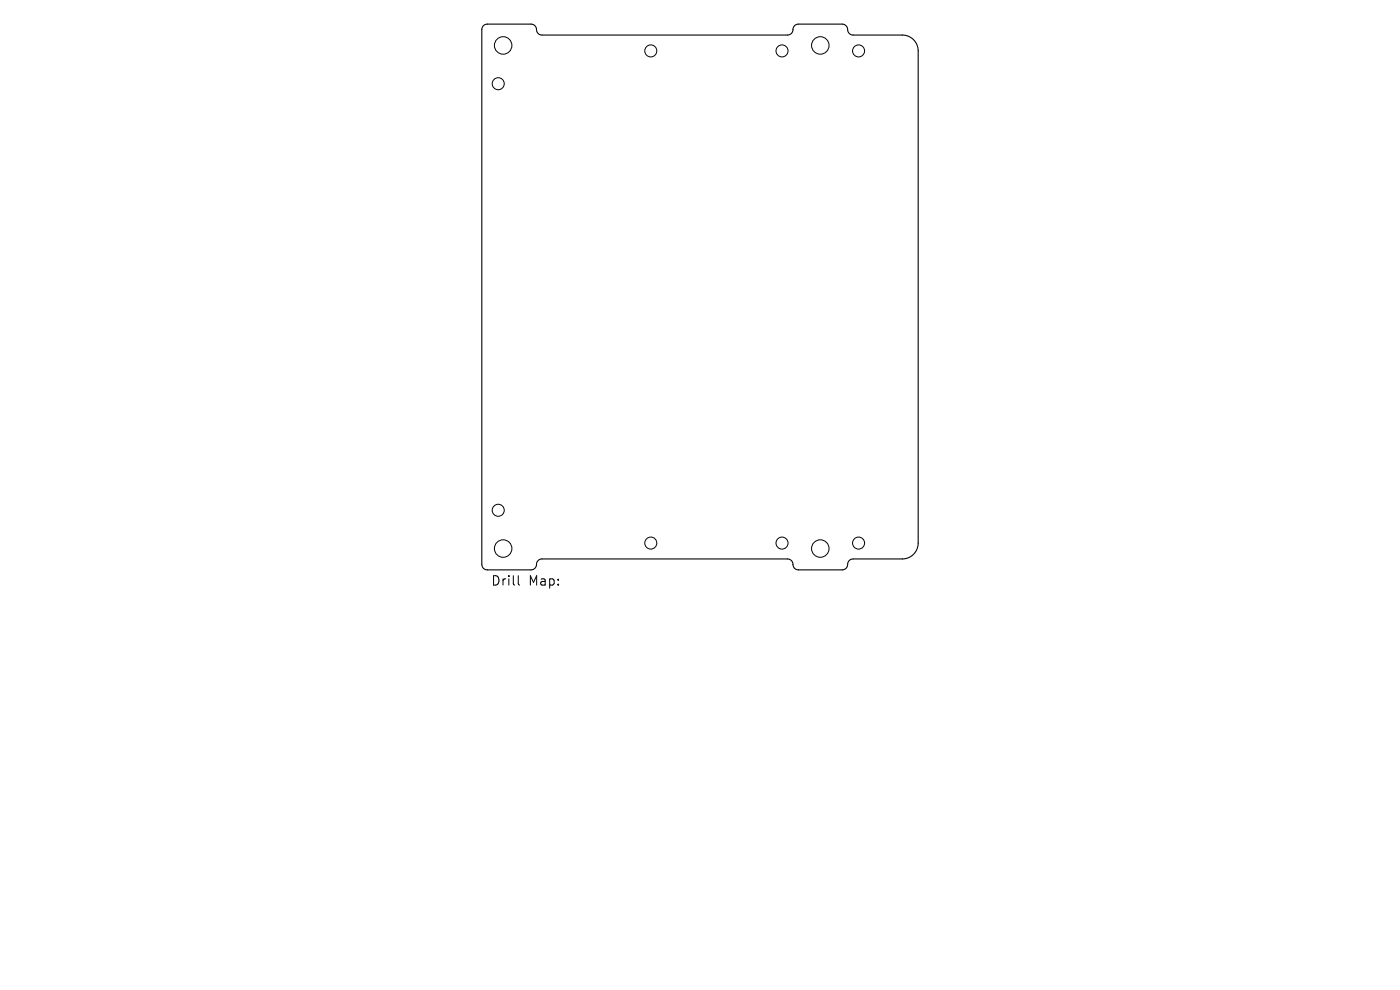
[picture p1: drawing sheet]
<svg xmlns="http://www.w3.org/2000/svg" width="297mm" height="210mm" viewBox="0 0 297 210" stroke-linecap="round" stroke-linejoin="round" font-family="sans-serif">
<defs><g id="words">
<g font-size="2.8">
<text x="104.1" y="124.5">Drill</text>
<text x="112.1" y="124.5">Map:</text>
</g>
</g></defs>
<path d="M102.6 5.5l.8-.4h9.3a1.34 1.34 0 0 1 1.2 1.6l.4 .5 .7 .2h52.1a1.34 1.34 0 0 0 1.2-1.5l.3-.5 .7-.3h9.4a1.34 1.34 0 0 1 1.2 1.6l.4 .5 .6 .2h10.5a3.4 3.4 0 0 1 3.4 3.4v104.4a3.4 3.4 0 0 1-3.4 3.4h-10.4a1.34 1.34 0 0 0-1.2 1.5l-.4 .5-.6 .3h-9.4a1.34 1.34 0 0 1-1.2-1.6l-.5-.5-.6-.2h-52.1a1.34 1.34 0 0 0-1.3 1.5l-.3 .5-.6 .3h-9.4a1.16 1.16 0 0 1-1.2-1.2v-113.4z" fill="none" stroke="#000" stroke-width=".23"/>
<g fill="none" stroke="#000" stroke-width=".21">
<path d="M109.9 122.1v1.7l.3 .3"/>
<circle cx="105.7" cy="17.8" r="1.28"/>
<circle cx="106.7" cy="9.6" r="1.86"/>
<circle cx="138.1" cy="10.8" r="1.28"/>
<circle cx="165.9" cy="10.8" r="1.28"/>
<circle cx="174" cy="9.6" r="1.86"/>
<circle cx="182.1" cy="10.8" r="1.28"/>
<circle cx="105.7" cy="108.2" r="1.28"/>
<circle cx="106.7" cy="116.4" r="1.86"/>
<circle cx="138.1" cy="115.2" r="1.28"/>
<circle cx="165.9" cy="115.2" r="1.28"/>
<circle cx="174" cy="116.4" r="1.86"/>
<circle cx="182.1" cy="115.2" r="1.28"/>
</g>
<use href="#words"/>
</svg>
